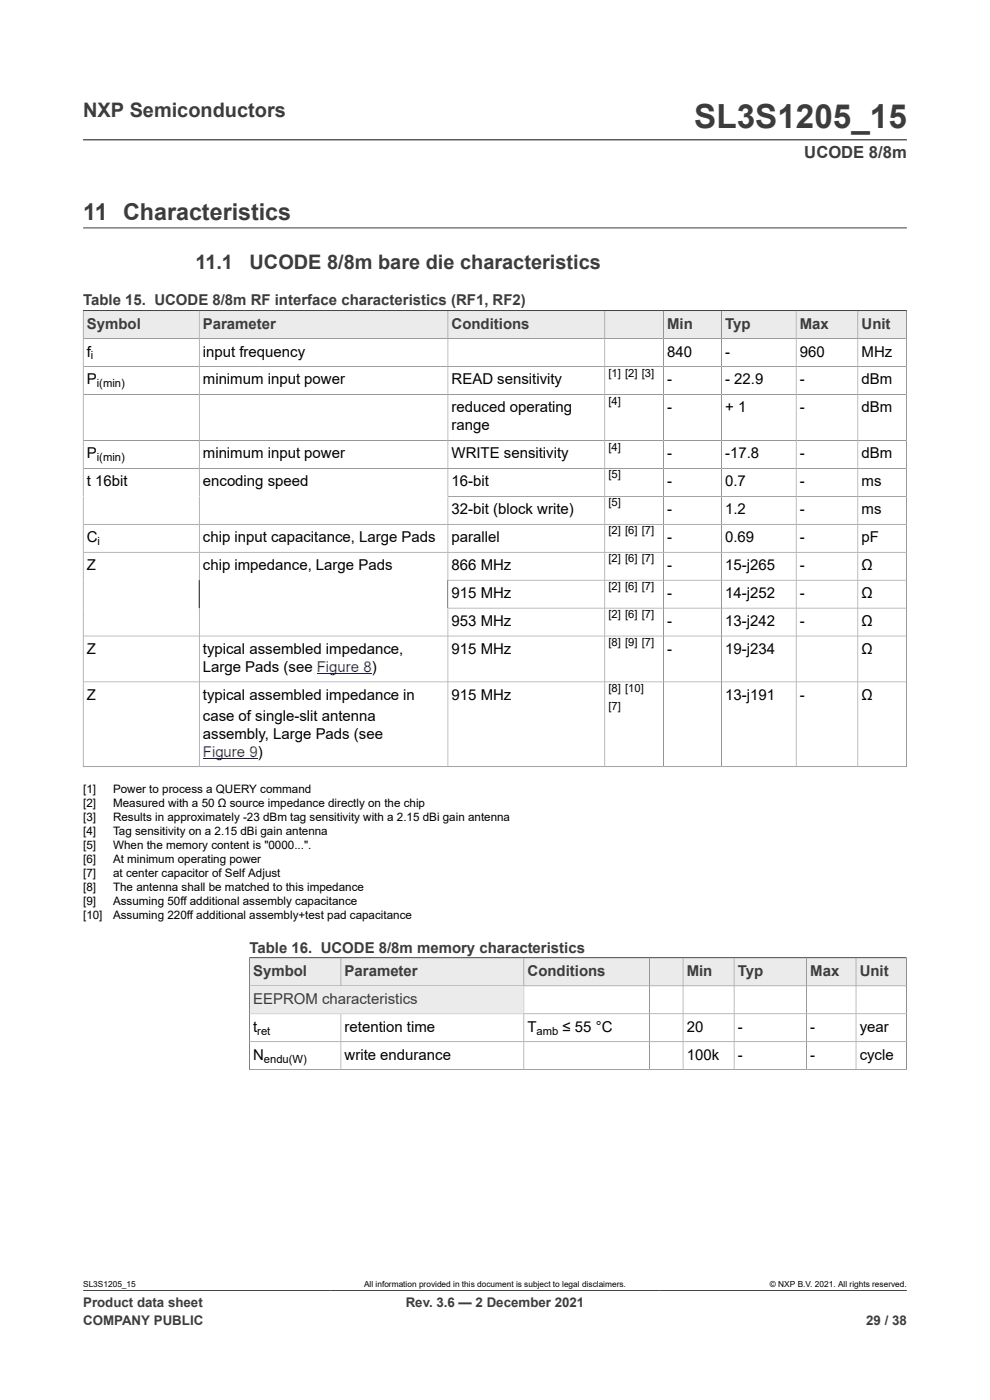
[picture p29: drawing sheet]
<svg xmlns="http://www.w3.org/2000/svg" width="210mm" height="297mm" viewBox="0 0 210 297" stroke-linecap="round" stroke-linejoin="round" font-family="sans-serif">
<defs><g id="words">
<text font-size="7.1" fill="#3c3c3c" x="147.3" y="27.2">SL3S1205_15</text>
<text font-size="4.9" fill="#3c3c3c" x="17.6" y="46.6">11 Characteristics</text>
<g font-size="4.2" fill="#3c3c3c">
<text x="17.6" y="24.8">NXP Semiconductors</text>
<text x="41.4" y="57.1">11.1</text>
<text x="52.9" y="57.1">UCODE 8/8m bare die characteristics</text>
</g>
<text font-size="3.5" fill="#3c3c3c" x="170.6" y="33.5">UCODE 8/8m</text>
<g font-size="3.2" fill="#3c3c3c">
<text x="17.6" y="64.8">Table 15. UCODE 8/8m RF interface characteristics (RF1, RF2)</text>
<text x="18.4" y="69.7">Symbol</text>
<text x="43" y="69.7">Parameter</text>
<text x="95.8" y="69.7">Conditions</text>
<text x="141.5" y="69.7">Min</text>
<text x="153.8" y="69.7">Typ</text>
<text x="169.7" y="69.7">Max</text>
<text x="182.8" y="69.7">Unit</text>
<text x="52.9" y="202.1">Table 16. UCODE 8/8m memory characteristics</text>
<text x="53.7" y="207">Symbol</text>
<text x="73.1" y="207">Parameter</text>
<text x="111.9" y="207">Conditions</text>
<text x="145.7" y="207">Min</text>
<text x="156.5" y="207">Typ</text>
<text x="171.9" y="207">Max</text>
<text x="182.4" y="207">Unit</text>
<text x="53.7" y="212.9">EEPROM characteristics</text>
</g>
<g font-size="3.2">
<text x="18.4" y="75.6">f</text>
<text x="43" y="75.6">input frequency</text>
<text x="141.5" y="75.6">840</text>
<text x="153.8" y="75.6">-</text>
<text x="169.7" y="75.6">960</text>
<text x="182.8" y="75.6">MHz</text>
<text x="18.4" y="81.6">P</text>
<text x="43" y="81.6">minimum input power</text>
<text x="95.8" y="81.6">READ sensitivity</text>
<text x="141.5" y="81.6">-</text>
<text x="153.8" y="81.6">- 22.9</text>
<text x="169.7" y="81.6">-</text>
<text x="182.8" y="81.6">dBm</text>
<text x="95.8" y="87.5">reduced operating</text>
<text x="141.5" y="87.5">-</text>
<text x="153.8" y="87.5">+ 1</text>
<text x="169.7" y="87.5">-</text>
<text x="182.8" y="87.5">dBm</text>
<text x="95.8" y="91.3">range</text>
<text x="18.4" y="97.2">P</text>
<text x="43" y="97.2">minimum input power</text>
<text x="95.8" y="97.2">WRITE sensitivity</text>
<text x="141.5" y="97.2">-</text>
<text x="153.8" y="97.2">-17.8</text>
<text x="169.7" y="97.2">-</text>
<text x="182.8" y="97.2">dBm</text>
<text x="18.4" y="103.2">t 16bit</text>
<text x="43" y="103.2">encoding speed</text>
<text x="95.8" y="103.2">16-bit</text>
<text x="141.5" y="103.2">-</text>
<text x="153.8" y="103.2">0.7</text>
<text x="169.7" y="103.2">-</text>
<text x="182.8" y="103.2">ms</text>
<text x="95.8" y="109.1">32-bit (block write)</text>
<text x="141.5" y="109.1">-</text>
<text x="153.8" y="109.1">1.2</text>
<text x="169.7" y="109.1">-</text>
<text x="182.8" y="109.1">ms</text>
<text x="18.4" y="115">C</text>
<text x="43" y="115">chip input capacitance, Large Pads</text>
<text x="95.8" y="115">parallel</text>
<text x="141.5" y="115">-</text>
<text x="153.8" y="115">0.69</text>
<text x="169.7" y="115">-</text>
<text x="182.8" y="115">pF</text>
<text x="18.4" y="120.9">Z</text>
<text x="43" y="120.9">chip impedance, Large Pads</text>
<text x="95.8" y="120.9">866 MHz</text>
<text x="141.5" y="120.9">-</text>
<text x="153.8" y="120.9">15-j265</text>
<text x="169.7" y="120.9">-</text>
<text x="182.8" y="120.9">Ω</text>
<text x="95.8" y="126.9">915 MHz</text>
<text x="141.5" y="126.9">-</text>
<text x="153.8" y="126.9">14-j252</text>
<text x="169.7" y="126.9">-</text>
<text x="182.8" y="126.9">Ω</text>
<text x="95.8" y="132.8">953 MHz</text>
<text x="141.5" y="132.8">-</text>
<text x="153.8" y="132.8">13-j242</text>
<text x="169.7" y="132.8">-</text>
<text x="182.8" y="132.8">Ω</text>
<text x="18.4" y="138.7">Z</text>
<text x="43" y="138.7">typical assembled impedance,</text>
<text x="43" y="142.5">Large Pads (see Figure 8)</text>
<text x="95.8" y="138.7">915 MHz</text>
<text x="141.5" y="138.7">-</text>
<text x="153.8" y="138.7">19-j234</text>
<text x="182.8" y="138.7">Ω</text>
<text x="18.4" y="148.5">Z</text>
<text x="43" y="148.5">typical assembled impedance in</text>
<text x="95.8" y="148.5">915 MHz</text>
<text x="153.8" y="148.5">13-j191</text>
<text x="169.7" y="148.5">-</text>
<text x="182.8" y="148.5">Ω</text>
<text x="43" y="152.9">case of single-slit antenna</text>
<text x="43" y="156.7">assembly, Large Pads (see</text>
<text x="53.7" y="218.9">t</text>
<text x="73.1" y="218.9">retention time</text>
<text x="111.9" y="218.9">T</text>
<text x="119.3" y="218.9">≤ 55 °C</text>
<text x="145.7" y="218.9">20</text>
<text x="156.5" y="218.9">-</text>
<text x="171.9" y="218.9">-</text>
<text x="182.4" y="218.9">year</text>
<text x="53.7" y="224.8">N</text>
<text x="73.1" y="224.8">write endurance</text>
<text x="145.7" y="224.8">100k</text>
<text x="156.5" y="224.8">-</text>
<text x="171.9" y="224.8">-</text>
<text x="182.4" y="224.8">cycle</text>
</g>
<text font-size="3.2" fill="#00f" x="43" y="160.5">Figure 9)</text>
<g font-size="2.8" fill="#3c3c3c">
<text x="17.6" y="277.3">Product data sheet</text>
<text x="17.6" y="281">COMPANY PUBLIC</text>
<text x="86.1" y="277.3">Rev. 3.6 — 2 December 2021</text>
<text x="183.7" y="281">29 / 38</text>
</g>
<g font-size="2.5">
<text x="17.6" y="168.3">[1]</text>
<text x="17.6" y="171.3">[2]</text>
<text x="24" y="168.3">Power to process a QUERY command</text>
<text x="24" y="171.3">Measured with a 50 Ω source impedance directly on the chip</text>
<text x="17.6" y="174.2">[3]</text>
<text x="17.6" y="177.2">[4]</text>
<text x="24" y="174.2">Results in approximately -23 dBm tag sensitivity with a 2.15 dBi gain antenna</text>
<text x="24" y="177.2">Tag sensitivity on a 2.15 dBi gain antenna</text>
<text x="17.6" y="180.2">[5]</text>
<text x="17.6" y="183.1">[6]</text>
<text x="24" y="180.2">When the memory content is &quot;0000...&quot;.</text>
<text x="24" y="183.1">At minimum operating power</text>
<text x="17.6" y="186.1">[7]</text>
<text x="17.6" y="189">[8]</text>
<text x="24" y="186.1">at center capacitor of Self Adjust</text>
<text x="24" y="189">The antenna shall be matched to this impedance</text>
<text x="17.6" y="192">[9]</text>
<text x="17.6" y="195">[10]</text>
<text x="24" y="192">Assuming 50ff additional assembly capacitance</text>
<text x="24" y="195">Assuming 220ff additional assembly+test pad capacitance</text>
</g>
<g font-size="2.4">
<text x="19.3" y="76.3">i</text>
<text x="20.5" y="82.2">i(min)</text>
<text x="129.1" y="79.9">[1] [2] [3]</text>
<text x="129.1" y="85.8">[4]</text>
<text x="129.1" y="95.6">[4]</text>
<text x="20.5" y="97.8">i(min)</text>
<text x="129.1" y="101.5">[5]</text>
<text x="129.1" y="107.4">[5]</text>
<text x="129.1" y="113.4">[2] [6] [7]</text>
<text x="20.7" y="115.6">i</text>
<text x="129.1" y="119.3">[2] [6] [7]</text>
<text x="129.1" y="125.2">[2] [6] [7]</text>
<text x="129.1" y="131.1">[2] [6] [7]</text>
<text x="129.1" y="137.1">[8] [9] [7]</text>
<text x="129.1" y="146.8">[8] [10]</text>
<text x="129.1" y="150.6">[7]</text>
<text x="54.6" y="219.5">ret</text>
<text x="113.8" y="219.5">amb</text>
<text x="56" y="225.4">endu(W)</text>
</g>
<g font-size="1.8">
<text x="17.6" y="273.1">SL3S1205_15</text>
<text x="77.2" y="273.1">All information provided in this document is subject to legal disclaimers.</text>
<text x="163.3" y="273.1">© NXP B.V. 2021. All rights reserved.</text>
</g>
</g></defs>
<path d="M17.6 29.7h174.8M17.6 48.3h174.8M17.6 65.9h174.7" fill="none" stroke="#3c3c3c" stroke-width=".21"/>
<path d="M17.7 66h24.5v5.8h-24.5z" fill="#ebebeb"/>
<path d="M17.6 65.9h24.7v6h-24.7z" fill="none" stroke="#3c3c3c" stroke-width=".21"/>
<path d="M42.3 66h52.6v5.8h-52.6z" fill="#ebebeb"/>
<path d="M42.3 65.9h52.7v6h-52.7z" fill="none" stroke="#3c3c3c" stroke-width=".21"/>
<path d="M95.1 66h33.1v5.8h-33.1z" fill="#ebebeb"/>
<path d="M95 65.9h33.3v6h-33.3z" fill="none" stroke="#3c3c3c" stroke-width=".21"/>
<path d="M128.4 66h12.3v5.8h-12.3z" fill="#ebebeb"/>
<path d="M128.3 65.9h12.4v6h-12.4z" fill="none" stroke="#3c3c3c" stroke-width=".21"/>
<path d="M140.8 66h12.2v5.8h-12.2z" fill="#ebebeb"/>
<path d="M140.7 65.9h12.4v6h-12.4z" fill="none" stroke="#3c3c3c" stroke-width=".21"/>
<path d="M153.1 66h15.7v5.8h-15.7z" fill="#ebebeb"/>
<path d="M153.1 65.9h15.8v6h-15.8z" fill="none" stroke="#3c3c3c" stroke-width=".21"/>
<path d="M168.9 66h13v5.8h-13z" fill="#ebebeb"/>
<path d="M168.9 65.9h13.1v6h-13.1z" fill="none" stroke="#3c3c3c" stroke-width=".21"/>
<path d="M182 66h10.3v5.8h-10.3z" fill="#ebebeb"/>
<g fill="none" stroke="#3c3c3c" stroke-width=".21">
<path d="M17.6 77.8h174.7M17.6 65.9h174.7v96.8M42.3 71.9v90.8M95 71.9v90.8M128.3 71.9v90.8M140.7 71.9v90.8M153.1 71.9v90.8M168.9 71.9v90.8M182 65.9v96.8M192.3 71.9h-174.7v90.8M17.6 83.7h174.7M17.6 93.4h174.7"/>
<path d="M17.6 99.4h174.7M17.6 111.2h174.7M17.6 117.1h174.7M95 105.3h97.3M17.6 134.9h174.7M95 123.1h97.3M95 129h97.3M17.6 144.7h174.7M17.6 162.7h174.8M52.9 203.2h139.4"/>
</g>
<path d="M67.2 142.9h11.6M43 160.8h11.7" fill="none" stroke="#00f" stroke-width=".21"/>
<path d="M53 203.3h19.2v5.8h-19.2z" fill="#ebebeb"/>
<path d="M52.9 203.2h19.4v6h-19.4z" fill="none" stroke="#3c3c3c" stroke-width=".21"/>
<path d="M72.4 203.3h38.7v5.8h-38.7z" fill="#ebebeb"/>
<path d="M72.3 203.2h38.8v6h-38.8z" fill="none" stroke="#3c3c3c" stroke-width=".21"/>
<path d="M111.2 203.3h26.5v5.8h-26.5z" fill="#ebebeb"/>
<path d="M111.1 203.2h26.7v6h-26.7z" fill="none" stroke="#3c3c3c" stroke-width=".21"/>
<path d="M137.8 203.3h7v5.8h-7z" fill="#ebebeb"/>
<path d="M137.8 203.2h7.1v6h-7.1z" fill="none" stroke="#3c3c3c" stroke-width=".21"/>
<path d="M145 203.3h10.6v5.8h-10.6z" fill="#ebebeb"/>
<path d="M144.9 203.2h10.8v6h-10.8z" fill="none" stroke="#3c3c3c" stroke-width=".21"/>
<path d="M155.8 203.3h15.2v5.8h-15.2z" fill="#ebebeb"/>
<path d="M155.7 203.2h15.4v6h-15.4z" fill="none" stroke="#3c3c3c" stroke-width=".21"/>
<path d="M171.2 203.3h10.3v5.8h-10.3z" fill="#ebebeb"/>
<path d="M171.1 203.2h10.5v6h-10.5z" fill="none" stroke="#3c3c3c" stroke-width=".21"/>
<path d="M181.7 203.3h10.5v5.8h-10.5z" fill="#ebebeb"/>
<path d="M52.9 209.2h58.2v5.9h-58.2zM181.6 203.2h10.7v6h-10.7z" fill="none" stroke="#3c3c3c" stroke-width=".21"/>
<path d="M53 209.2h58.1v5.8h-58.1z" fill="#ebebeb"/>
<path d="M52.9 203.2h139.4M72.3 215.1v11.8M137.8 209.2v17.7M144.9 209.2v17.7M155.7 209.2v17.7M171.1 209.2v17.7M181.6 209.2v17.7M192.3 215.1h-139.4v11.9M52.8 226.9h139.5M111.1 226.9v-17.7h81.2v17.8M192.3 221h-139.4M17.6 273.8h174.8" fill="none" stroke="#3c3c3c" stroke-width=".21"/>
<use href="#words"/>
</svg>
